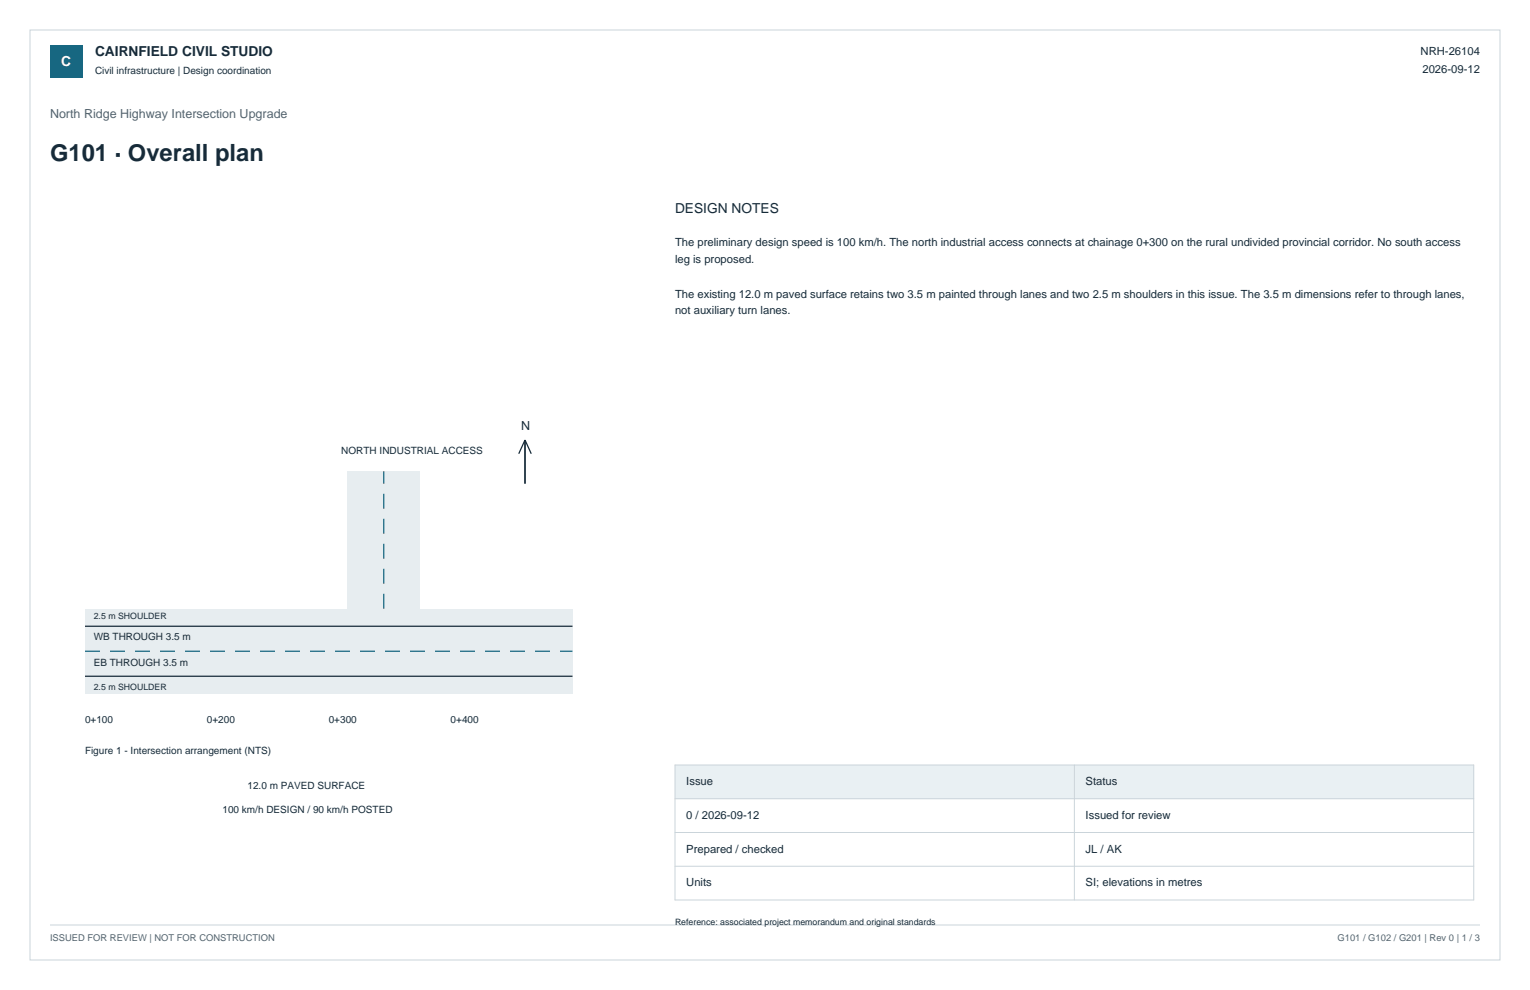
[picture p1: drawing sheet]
<svg xmlns="http://www.w3.org/2000/svg" width="432mm" height="279mm" viewBox="0 0 432 279" stroke-linecap="round" stroke-linejoin="round" font-family="sans-serif">
<defs><g id="words">
<text font-size="6.7" fill="#172b39" x="14.1" y="45.5">G101 · Overall plan</text>
<g font-size="3.9" fill="#172b39">
<text x="26.8" y="15.9">CAIRNFIELD CIVIL STUDIO</text>
<text x="190.5" y="60">DESIGN NOTES</text>
</g>
<text font-size="3.9" fill="#fff" x="17.3" y="18.7">C</text>
<text font-size="3.5" fill="#526571" x="14.1" y="33.2">North Ridge Highway Intersection Upgrade</text>
<text font-size="3.5" fill="#172b39" x="147.1" y="121.4">N</text>
<g font-size="3.2" fill="#172b39">
<text x="400.9" y="15.5">NRH-26104</text>
<text x="401.5" y="20.5">2026-09-12</text>
<text x="190.5" y="69.5">The preliminary design speed is 100 km/h. The north industrial access connects at chainage 0+300 on the rural undivided provincial corridor. No south access</text>
<text x="190.5" y="74.1">leg is proposed.</text>
<text x="190.5" y="84">The existing 12.0 m paved surface retains two 3.5 m painted through lanes and two 2.5 m shoulders in this issue. The 3.5 m dimensions refer to through lanes,</text>
<text x="190.5" y="88.5">not auxiliary turn lanes.</text>
<text x="193.7" y="221.5">Issue</text>
<text x="306.4" y="221.5">Status</text>
<text x="193.7" y="231.1">0 / 2026-09-12</text>
<text x="306.4" y="231.1">Issued for review</text>
<text x="193.7" y="240.6">Prepared / checked</text>
<text x="306.4" y="240.6">JL / AK</text>
<text x="193.7" y="250.1">Units</text>
<text x="306.4" y="250.1">SI; elevations in metres</text>
</g>
<g font-size="2.8" fill="#172b39">
<text x="26.8" y="20.8">Civil infrastructure | Design coordination</text>
<text x="96.3" y="128.1">NORTH INDUSTRIAL ACCESS</text>
<text x="26.5" y="180.6">WB THROUGH 3.5 m</text>
<text x="26.5" y="188">EB THROUGH 3.5 m</text>
<text x="24" y="203.9">0+100</text>
<text x="58.4" y="203.9">0+200</text>
<text x="92.8" y="203.9">0+300</text>
<text x="127.2" y="203.9">0+400</text>
<text x="24" y="212.7">Figure 1 - Intersection arrangement (NTS)</text>
<text x="69.8" y="222.6">12.0 m PAVED SURFACE</text>
<text x="62.8" y="229.3">100 km/h DESIGN / 90 km/h POSTED</text>
</g>
<g font-size="2.6" fill="#526571">
<text x="14.1" y="265.6">ISSUED FOR REVIEW | NOT FOR CONSTRUCTION</text>
<text x="377.5" y="265.6">G101 / G102 / G201 | Rev 0 | 1 / 3</text>
</g>
<g font-size="2.5" fill="#172b39">
<text x="26.5" y="174.6">2.5 m SHOULDER</text>
<text x="26.5" y="194.7">2.5 m SHOULDER</text>
<text x="190.5" y="261.1">Reference: associated project memorandum and original standards</text>
</g>
</g></defs>
<path d="M8.5 8.5h414.8v262.4h-414.8z" fill="none" stroke="#cad4da" stroke-width=".28"/>
<path d="M14.1 12.7h9.2v9.2h-9.2z" fill-rule="evenodd" fill="#176781"/>
<path d="M14.1 261.1h403.6" fill="none" stroke="#cad4da" stroke-width=".28"/>
<g fill="#e7edf0">
<path d="M24 171.8h137.6v24h-137.6z" fill-rule="evenodd"/>
<path d="M98.1 133h20.4v38.8h-20.4z" fill-rule="evenodd"/>
</g>
<path d="M146.4 128.1l1.8-3.9 1.7 3.9M24 176.7h137.6M24 190.9h137.6" fill="none" stroke="#172b39" stroke-width=".35"/>
<path d="M108.3 171.8v-38.8M24 183.8h137.6" fill="none" stroke="#176781" stroke-width=".35" stroke-dasharray="4.2 2.8" stroke-linecap="butt"/>
<path d="M148.2 124.2v12.3" fill="none" stroke="#172b39" stroke-width=".49"/>
<path d="M190.5 215.9h225.4v9.5h-225.4z" fill-rule="evenodd" fill="#e9f0f3"/>
<path d="M190.5 215.9h225.4v38.1h-225.4zM303.2 215.9v38.1M190.5 225.4h225.4M190.5 234.9h225.4M190.5 244.5h225.4" fill="none" stroke="#cad4da" stroke-width=".28"/>
<use href="#words"/>
</svg>
